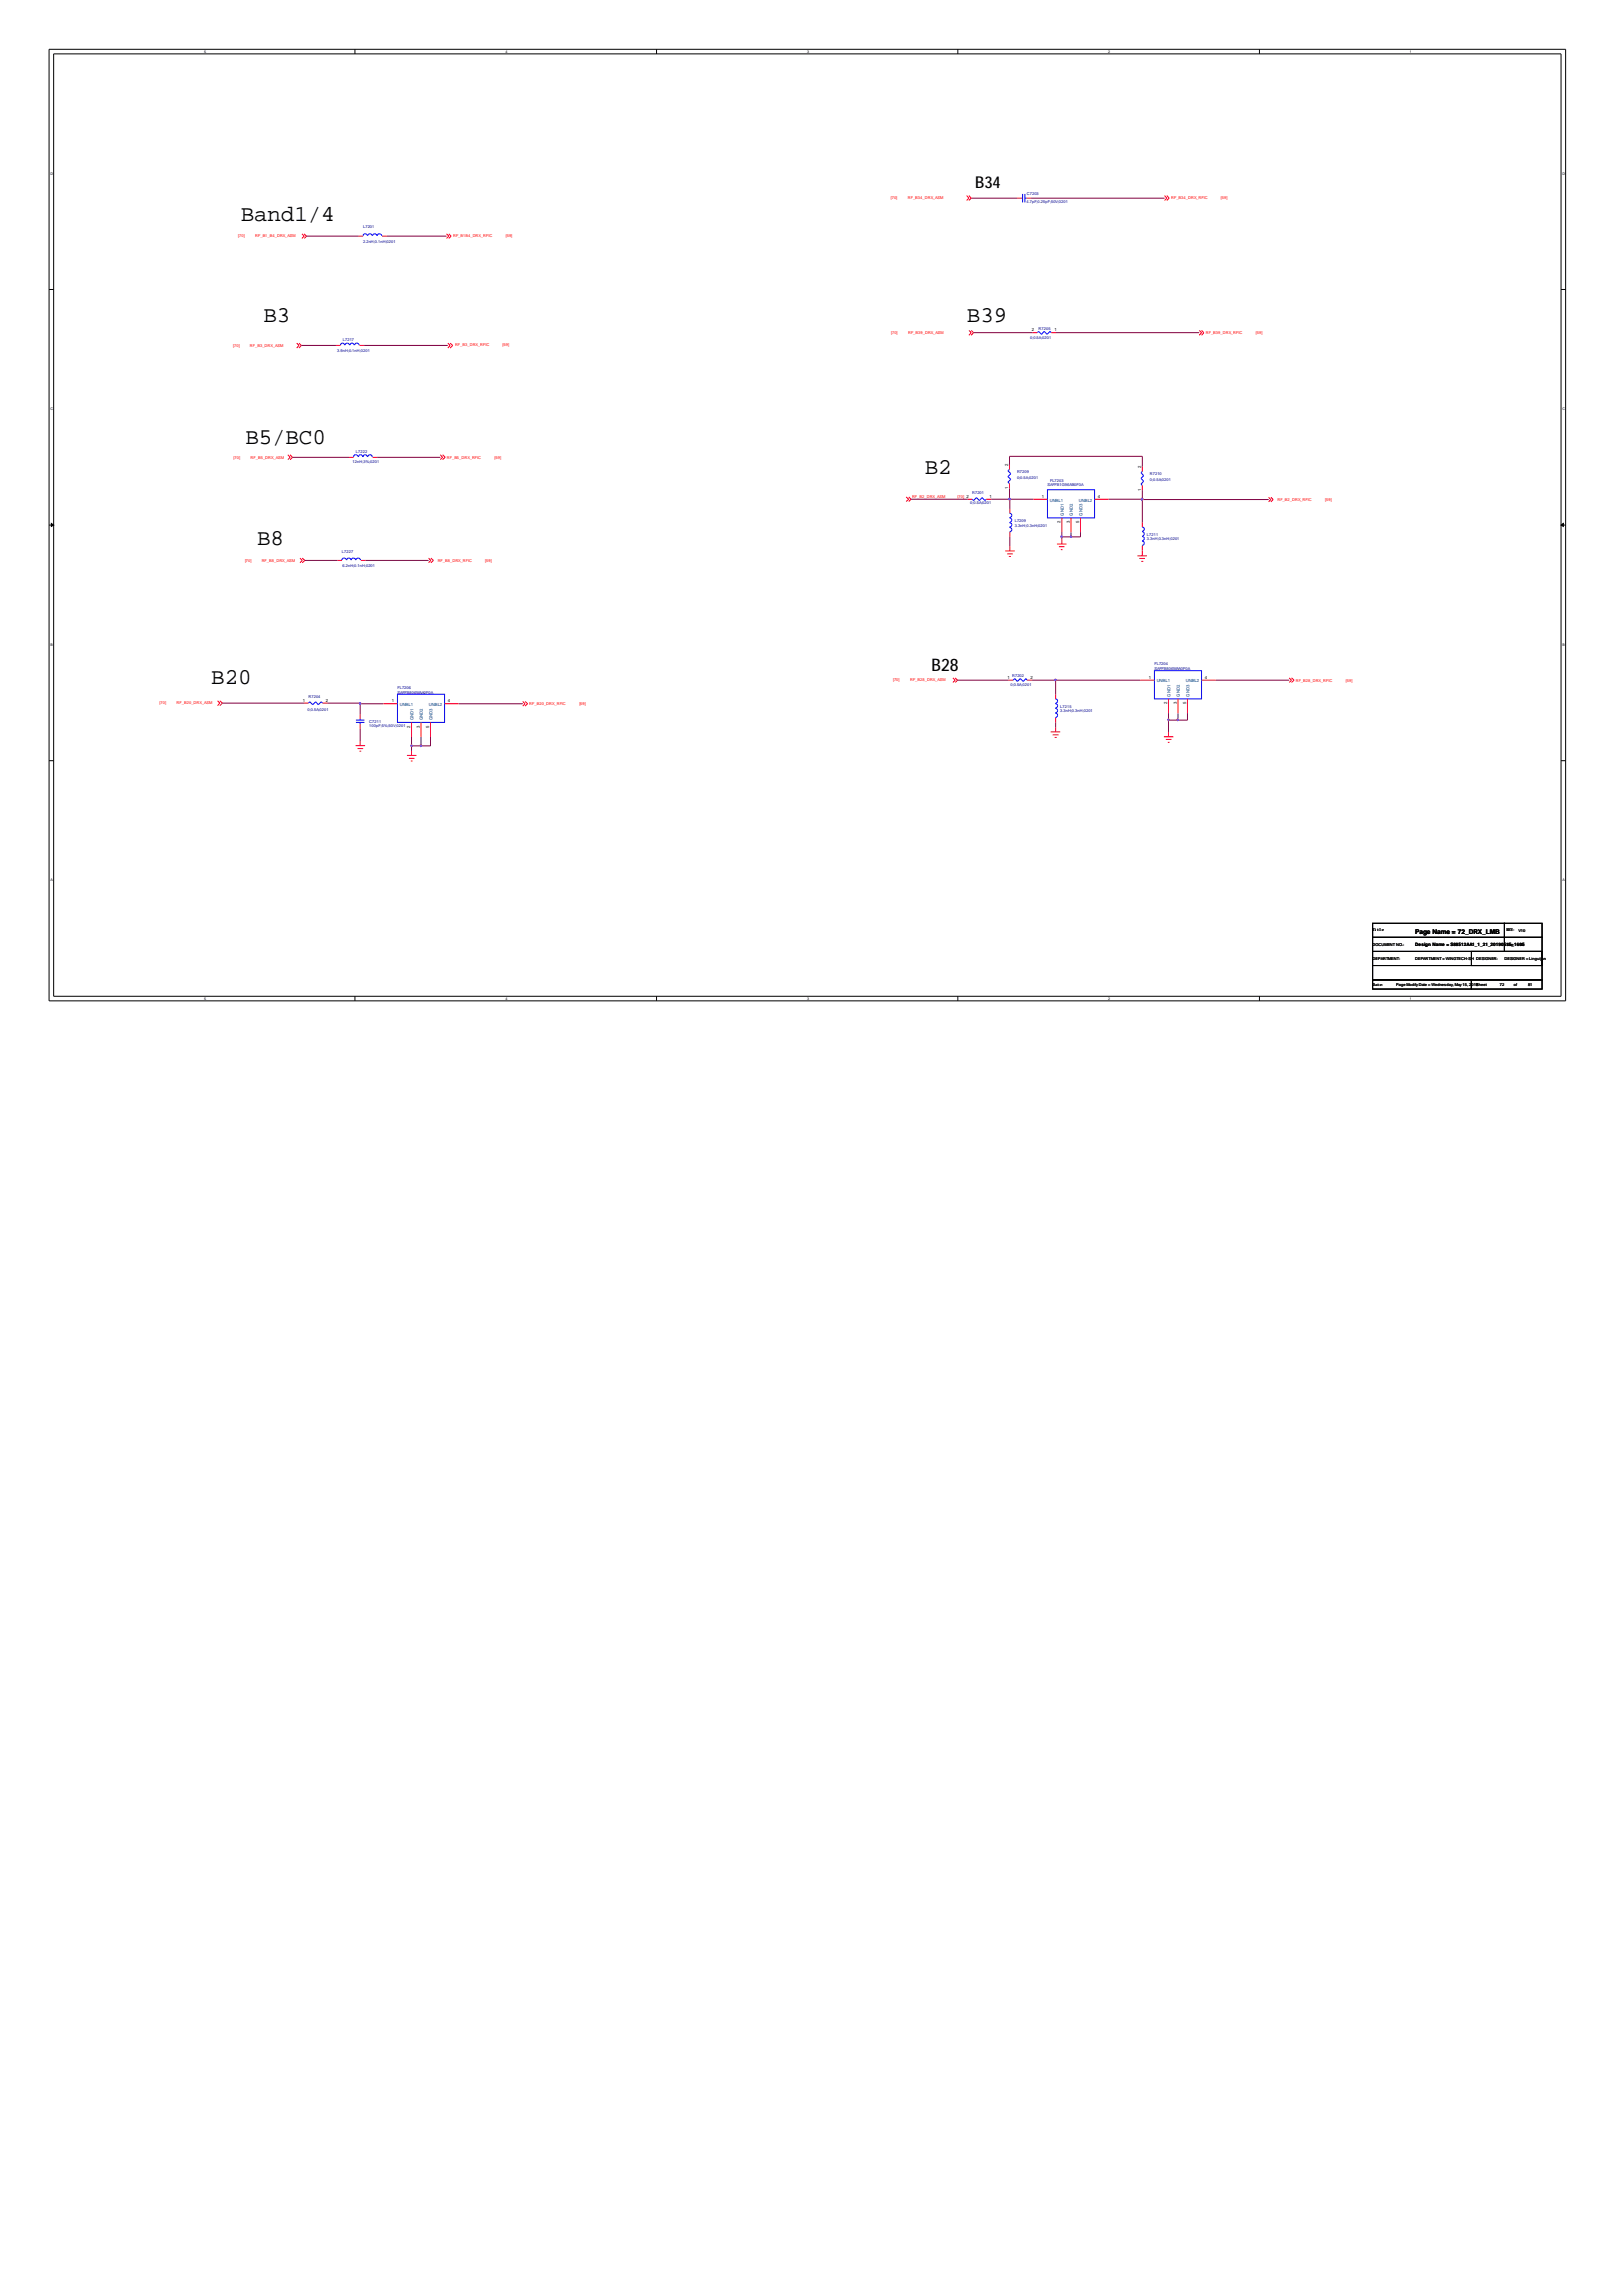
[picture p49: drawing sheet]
<svg xmlns="http://www.w3.org/2000/svg" width="210mm" height="297mm" viewBox="0 0 210 297" stroke-linecap="round" stroke-linejoin="round" font-family="sans-serif">
<defs><g id="words">
<g font-size="2.9">
<text x="31.2" y="28.6">Band1/4</text>
<text x="34.1" y="41.7">B3</text>
<text x="125.1" y="41.7">B39</text>
<text x="31.8" y="57.5">B5/BC0</text>
<text x="119.7" y="61.4">B2</text>
<text x="33.3" y="70.6">B8</text>
<text x="27.3" y="88.5">B20</text>
</g>
<text font-size="2.2" x="120.6" y="86.8">B28</text>
<text font-size="2.1" x="126.2" y="24.4">B34</text>
<text font-size=".8" x="183.1" y="120.8">Page Name = 72_DRX_LMB</text>
<g font-size=".6">
<text x="133.5" y="42.9">2</text>
<text x="136.5" y="42.9">1</text>
<text x="128.1" y="64.4">1</text>
<text x="130.5" y="63.3" transform="rotate(-90 130.5 63.3)">1</text>
<text x="130.5" y="60.3" transform="rotate(-90 130.5 60.3)">2</text>
<text x="134.8" y="64.4">1</text>
<text x="142.1" y="64.4">4</text>
<text x="147.7" y="63.5" transform="rotate(-90 147.7 63.5)">1</text>
<text x="147.7" y="60.6" transform="rotate(-90 147.7 60.6)">2</text>
<text x="137.2" y="67.7" transform="rotate(-90 137.2 67.7)">2</text>
<text x="138.4" y="67.7" transform="rotate(-90 138.4 67.7)">3</text>
<text x="139.7" y="67.7" transform="rotate(-90 139.7 67.7)">5</text>
<text x="130.4" y="87.8">1</text>
<text x="133.3" y="87.8">2</text>
<text x="148.7" y="87.8">1</text>
<text x="155.9" y="87.8">4</text>
<text x="39.2" y="90.8">1</text>
<text x="42.2" y="90.8">2</text>
<text x="50.7" y="90.9">1</text>
<text x="53.1" y="94.2" transform="rotate(-90 53.1 94.2)">2</text>
<text x="54.3" y="94.2" transform="rotate(-90 54.3 94.2)">3</text>
<text x="55.5" y="94.2" transform="rotate(-90 55.5 94.2)">5</text>
<text x="58" y="90.9">4</text>
<text x="151" y="91.1" transform="rotate(-90 151 91.1)">2</text>
<text x="152.3" y="91.1" transform="rotate(-90 152.3 91.1)">3</text>
<text x="153.5" y="91.1" transform="rotate(-90 153.5 91.1)">5</text>
<text x="183.1" y="122.4">Design Name = S88512AA1_1_21_20190515_1605</text>
</g>
<g font-size=".6" fill="#004080">
<text x="135.8" y="64.9">UNBL1</text>
<text x="139.6" y="64.9">UNBL2</text>
<text x="137.7" y="66.7" transform="rotate(-90 137.7 66.7)">GND1</text>
<text x="138.9" y="66.7" transform="rotate(-90 138.9 66.7)">GND2</text>
<text x="140.1" y="66.7" transform="rotate(-90 140.1 66.7)">GND3</text>
<text x="149.7" y="88.3">UNBL1</text>
<text x="153.5" y="88.3">UNBL2</text>
<text x="51.7" y="91.3">UNBL1</text>
<text x="53.5" y="93.2" transform="rotate(-90 53.5 93.2)">GND1</text>
<text x="54.7" y="93.2" transform="rotate(-90 54.7 93.2)">GND2</text>
<text x="55.5" y="91.3">UNBL2</text>
<text x="56" y="93.2" transform="rotate(-90 56 93.2)">GND3</text>
<text x="151.5" y="90.1" transform="rotate(-90 151.5 90.1)">GND1</text>
<text x="152.7" y="90.1" transform="rotate(-90 152.7 90.1)">GND2</text>
<text x="153.9" y="90.1" transform="rotate(-90 153.9 90.1)">GND3</text>
</g>
<g font-size=".5">
<text x="26.4" y="6.8">5</text>
<text x="65.4" y="6.8">4</text>
<text x="104.4" y="6.8">3</text>
<text x="143.4" y="6.8">2</text>
<text x="182.5" y="6.8">1</text>
<text x="6.5" y="22.6">D</text>
<text x="202.2" y="22.6">D</text>
<text x="6.5" y="53.1">C</text>
<text x="202.2" y="53.1">C</text>
<text x="6.5" y="83.6">B</text>
<text x="202.2" y="83.6">B</text>
<text x="6.5" y="114">A</text>
<text x="202.2" y="114">A</text>
<text x="177.6" y="120.5">Title</text>
<text x="177.6" y="122.4">DOCUMENT NO.:</text>
<text x="177.6" y="124.2">DEPARTMENT:</text>
<text x="183.1" y="124.2">DEPARTMENT = WINGTECH-SH DESIGNER:</text>
<text x="194.7" y="124.2">DESIGNER = Linguijun</text>
<text x="194.9" y="122.4">Size</text>
<text x="194.9" y="120.5">REV:</text>
<text x="196.5" y="120.6">V10</text>
<text x="196.8" y="122.4">D</text>
<text x="26.4" y="129.3">5</text>
<text x="65.4" y="129.3">4</text>
<text x="104.4" y="129.3">3</text>
<text x="143.4" y="129.3">2</text>
<text x="177.7" y="127.6">Date:</text>
<text x="180.7" y="127.6">Page ModifyDate = Wednesday, May15, 2019</text>
<text x="182.5" y="129.3">1</text>
<text x="191.1" y="127.6">Sheet</text>
<text x="194.1" y="127.6">72</text>
<text x="195.9" y="127.6">of</text>
<text x="197.7" y="127.6">81</text>
</g>
<g font-size=".5" fill="#000080">
<text x="47" y="29.5">L7201</text>
<text x="132.8" y="26.3">4.7pF;0.25pF;50V;0201</text>
<text x="132.9" y="25.2">C7203</text>
<text x="47" y="31.4">2.2nH;0.1nH;0201</text>
<text x="43.6" y="45.6">3.9nH;0.1nH;0201</text>
<text x="44.4" y="44.1">L7217</text>
<text x="133.3" y="43.9">0;0.5A;0201</text>
<text x="134.4" y="42.7">R7205</text>
<text x="45.6" y="59.9">12nH;3%;0201</text>
<text x="46.1" y="58.6">L7222</text>
<text x="125.6" y="65.3">0;0.5A;0201</text>
<text x="125.8" y="63.9">R7201</text>
<text x="131.6" y="61.2">R7209</text>
<text x="131.6" y="62">0;0.5A;0201</text>
<text x="135.6" y="62.9">SAFFB1G96AB0F0A</text>
<text x="135.9" y="62.3">FL7203</text>
<text x="148.8" y="61.5">R7210</text>
<text x="148.8" y="62.2">0;0.5A;0201</text>
<text x="44.2" y="71.5">L7227</text>
<text x="131.3" y="67.5">L7209</text>
<text x="131.3" y="68.1">3.3nH;0.3nH;0201</text>
<text x="148.4" y="69.3">L7211</text>
<text x="148.4" y="69.9">3.3nH;0.3nH;0201</text>
<text x="44.3" y="73.3">6.2nH;0.1nH;0201</text>
<text x="51.4" y="89.1">FL7206</text>
<text x="51.4" y="89.7">SAFFB806MAA0F0A</text>
<text x="130.8" y="88.8">0;0.5A;0201</text>
<text x="131" y="87.6">R7202</text>
<text x="149.4" y="86">FL7204</text>
<text x="149.4" y="86.7">SAFFB806MAA0F0A</text>
<text x="39.8" y="92">0;0.5A;0201</text>
<text x="39.9" y="90.3">R7204</text>
<text x="47.8" y="93.5">C7211</text>
<text x="47.8" y="94.1">100pF;5%;50V;0201</text>
<text x="137.2" y="91.6">L7215</text>
<text x="137.2" y="92.1">3.3nH;0.3nH;0201</text>
</g>
<g font-size=".5" fill="#f00">
<text x="115.3" y="25.8">[70]</text>
<text x="117.5" y="25.8">RF_B34_DRX_ASM</text>
<text x="151.6" y="25.8">RF_B34_DRX_RFIC</text>
<text x="158" y="25.8">[59]</text>
<text x="30.8" y="30.7">[70]</text>
<text x="33" y="30.7">RF_B1_B4_DRX_ASM</text>
<text x="58.6" y="30.7">RF_B1B4_DRX_RFIC</text>
<text x="65.4" y="30.7">[59]</text>
<text x="30.2" y="44.9">[70]</text>
<text x="32.3" y="44.9">RF_B3_DRX_ASM</text>
<text x="58.9" y="44.8">RF_B3_DRX_RFIC</text>
<text x="65" y="44.8">[59]</text>
<text x="115.3" y="43.3">[70]</text>
<text x="117.5" y="43.3">RF_B39_DRX_ASM</text>
<text x="156" y="43.2">RF_B39_DRX_RFIC</text>
<text x="162.5" y="43.2">[59]</text>
<text x="30.2" y="59.3">[70]</text>
<text x="32.4" y="59.3">RF_B5_DRX_ASM</text>
<text x="57.8" y="59.3">RF_B5_DRX_RFIC</text>
<text x="64" y="59.3">[59]</text>
<text x="118" y="64.4">RF_B2_DRX_ASM</text>
<text x="123.9" y="64.4">[70] 2</text>
<text x="165.3" y="64.8">RF_B2_DRX_RFIC</text>
<text x="171.5" y="64.8">[59]</text>
<text x="31.7" y="72.7">[70]</text>
<text x="33.9" y="72.7">RF_B8_DRX_ASM</text>
<text x="56.6" y="72.7">RF_B8_DRX_RFIC</text>
<text x="62.8" y="72.7">[59]</text>
<text x="115.6" y="88.1">[70]</text>
<text x="117.8" y="88.1">RF_B28_DRX_ASM</text>
<text x="167.7" y="88.2">RF_B28_DRX_RFIC</text>
<text x="174.2" y="88.2">[59]</text>
<text x="20.7" y="91.1">[70]</text>
<text x="22.9" y="91.1">RF_B20_DRX_ASM</text>
<text x="68.5" y="91.3">RF_B20_DRX_RFIC</text>
<text x="75" y="91.3">[59]</text>
</g>
</g></defs>
<g fill="none" stroke="#000" stroke-width=".13">
<path d="M6.3 6.4h196.3v123.1h-196.3zM6.9 7h195.1v121.9h-195.1zM45.9 6.4v.6M85 6.4v.6M124 6.4v.6M163 6.4v.6M6.3 37.5h.6M202 37.5h.6M6.3 67.9h.6M202 67.9h.6M6.3 98.4h.6M202 98.4h.6"/>
<path d="M177.6 119.5h17.1v1.8h-17.1zM194.7 119.5h4.9v1.8h-4.9zM45.9 128.9v.6M85 128.9v.6M124 128.9v.6M163 128.9v.6M177.6 121.3h17.1v1.8h-17.1zM177.6 126.8h12.8v1.2h-12.8zM177.6 124.9h22v1.9h-22zM177.6 123.1h22v1.8h-22zM190.4 126.8h9.2v1.2h-9.2zM190.4 123.1h9.2v1.8h-9.2z"/>
<path d="M194.7 121.3h4.9v1.8h-4.9z"/>
</g>
<g fill="#000" stroke="#000" stroke-width=".13">
<path d="M6.6 67.7l.3 .2-.3 .2z" fill-rule="evenodd"/>
<path d="M202 67.9l.3-.2v.4z" fill-rule="evenodd"/>
</g>
<g fill="none" stroke="#f00" stroke-width=".13">
<path d="M39.1 30.3l.3 .3-.3 .2M39.4 30.3l.3 .3-.3 .2M46.4 30.6h.6M49.4 30.6h.6M57.8 30.3l.3 .3-.3 .2M58.1 30.3l.3 .3-.3 .2M125.1 25.3l.3 .3-.3 .3M125.4 25.3l.3 .3-.3 .3M131.6 25.6h.6M132.8 25.6h.6M150.7 25.3l.3 .3-.3 .3M151 25.3l.3 .3-.3 .3"/>
<path d="M37.3 58.8l.2 .4-.2 .3M37.5 58.8l.3 .4-.3 .3M38.4 44.4l.3 .3-.3 .3M38.7 44.4l.3 .3-.3 .3M43.5 44.7h.6M45.2 59.2h.6M46.5 44.7h.6M48.2 59.2h.6M57 58.8l.3 .4-.3 .3M57.3 58.8l.3 .4-.3 .3M58 44.4l.3 .3-.3 .3M58.3 44.4l.3 .3-.3 .3"/>
<path d="M125.4 42.7l.3 .3-.3 .4M125.7 42.7l.3 .3-.3 .4M133.6 43h.6M136.1 43h.6M155.2 42.7l.3 .3-.3 .4M155.5 42.7l.3 .3-.3 .4M38.8 72.2l.3 .3-.3 .3M39.1 72.2l.4 .3-.4 .3M43.6 72.5h.6M46.7 72.5h.6M55.5 72.2l.3 .3-.3 .3M55.8 72.2l.3 .3-.3 .3"/>
<path d="M117.3 64.3l.3 .3-.3 .3M117.6 64.3l.3 .3-.3 .3M125.2 64.6h.6M127.6 64.6h.7M130.1 71.3h1.2M130.3 71.7h.8M130.6 72h.2M130.6 60.1v.6M130.6 62.6v.6M130.7 65.8v.6M130.7 68.9v.6M130.7 70.7v.6"/>
<path d="M133.7 64.6h1.9M136.8 70.4h1.2M137 70.7h.8M137.3 71.1h.2M137.4 67v1.9M137.4 69.8v.6M138.6 67v1.9M139.8 67v1.9M141.6 64.6h1.9M147.2 71.9h1.2M147.4 72.2h.8M147.7 72.6h.3"/>
<path d="M147.8 60.4v.6M147.8 62.8v.6M147.8 67.5v.7M147.8 70.6v.6M147.8 71.3v.6M164.2 64.3l.3 .3-.3 .3M164.5 64.3l.3 .3-.3 .3M28.2 90.7l.2 .3-.2 .3M28.4 90.7l.4 .3-.4 .3M39.3 91h.6M41.7 91h.7M46 96.5h1.2"/>
<path d="M46.3 96.8h.7M46.5 97.2h.2M46.6 92.4v.6M46.6 93.7v.6M46.6 95.9v.6M49.6 91h1.8M52.7 97.7h1.2M52.9 98.1h.7M53.2 98.5h.2M53.3 93.5v1.8M53.3 97.1v.6M54.5 93.5v1.8"/>
<path d="M55.7 93.5v1.8M57.5 91h1.9M67.6 90.7l.3 .3-.3 .3M67.9 90.7l.4 .3-.4 .3M123.3 87.7l.3 .3-.3 .3M123.6 87.7l.3 .3-.3 .3M130.5 88h.6M132.9 88h.7M136 94.7h1.2M136.2 95.1h.8M136.5 95.4h.2M136.6 89.8v.6"/>
<path d="M136.6 92.9v.6M136.6 94.1v.6M147.6 88h1.8M150.6 95.3h1.2M150.9 95.7h.7M151.1 96h.2M151.2 90.4v1.9M151.2 94.7v.6M152.4 90.4v1.9M153.7 90.4v1.9M155.5 88h1.8M166.8 87.7l.3 .3-.3 .3"/>
<path d="M167.1 87.7l.4 .3-.4 .3"/>
</g>
<g fill="none" stroke="#00f" stroke-width=".13">
<path d="M47 30.5v-.1a.29 .29 0 0 1 .3-.1 .29 .29 0 0 1 .2 .2M47.6 30.5a.3 .3 0 0 1 .3-.2 .3 .3 0 0 1 .3 .2M48.2 30.5v-.1a.29 .29 0 0 1 .4-.1 .29 .29 0 0 1 .2 .2M48.8 30.5a.3 .3 0 0 1 .3-.2 .3 .3 0 0 1 .3 .2M132.2 25.6h.1M132.3 25.1v1.1M132.6 25.6h.2M132.6 25.1v1.1M44.1 44.6a.28 .28 0 0 1 .2-.2 .28 .28 0 0 1 .3 .2M44.7 44.6v-.1l.3-.1 .3 .2M45.3 44.6a.28 .28 0 0 1 .3-.2 .28 .28 0 0 1 .2 .2M45.8 59.1a.3 .3 0 0 1 .3-.3 .3 .3 0 0 1 .3 .3"/>
<path d="M45.9 44.6l.1-.1 .1-.1h.2l.2 .2M46.4 59.1v-.1a.28 .28 0 0 1 .3-.2 .28 .28 0 0 1 .2 .3M47 59.1v-.1a.28 .28 0 0 1 .3-.2 .28 .28 0 0 1 .2 .3M47.6 59.1a.3 .3 0 0 1 .3-.3 .3 .3 0 0 1 .3 .3M134.2 43l.2-.1 .4 .4 .3-.4 .4 .4 .4-.4 .2 .1M44.2 72.5a.3 .3 0 0 1 .3-.3 .3 .3 0 0 1 .3 .3M44.9 72.5v-.2a.29 .29 0 0 1 .3-.1 .29 .29 0 0 1 .2 .3M45.5 72.5v-.2a.29 .29 0 0 1 .3-.1 .29 .29 0 0 1 .2 .3M46.1 72.5a.3 .3 0 0 1 .3-.3 .3 .3 0 0 1 .3 .3M125.8 64.6l.2 .2 .4-.4 .3 .4 .4-.4 .4 .4 .1-.2M130.6 66.4h.2a.28 .28 0 0 1 .1 .4 .28 .28 0 0 1-.3 .2M130.6 67h.2a.3 .3 0 0 1 .1 .4 .3 .3 0 0 1-.3 .2"/>
<path d="M130.6 67.6l.2 .1a.28 .28 0 0 1 .1 .3 .28 .28 0 0 1-.3 .2M130.6 68.2a.3 .3 0 0 1 .3 .3 .3 .3 0 0 1-.3 .3M130.6 60.7l-.2 .2 .4 .4-.4 .4 .4 .3-.4 .4 .2 .2M135.6 63.4h6v3.6h-6zM147.8 68.2h.1a.28 .28 0 0 1 .2 .3 .28 .28 0 0 1-.3 .2M147.8 68.8a.3 .3 0 0 1 .3 .3 .3 .3 0 0 1-.3 .3M147.8 69.4h.1a.28 .28 0 0 1 .2 .4 .28 .28 0 0 1-.3 .2M147.8 70h.1a.28 .28 0 0 1 .2 .4 .28 .28 0 0 1-.3 .2M147.8 61l-.1 .2 .3 .3-.3 .4 .3 .4-.3 .3 .1 .2M39.9 91l.2-.2 .4 .4 .4-.4 .3 .4 .4-.4 .1 .2M46.1 93.5h1.1M46.1 93.2h1.1"/>
<path d="M46.6 93v.2M46.6 93.5v.2M51.4 89.8h6.1v3.7h-6.1zM131.1 88l.2-.2 .4 .4 .3-.4 .4 .4 .4-.4 .1 .2M136.6 90.4h.1a.3 .3 0 0 1 .2 .4 .3 .3 0 0 1-.3 .2M136.6 91l.1 .1a.28 .28 0 0 1 .2 .3 .28 .28 0 0 1-.3 .2M136.6 91.6a.3 .3 0 0 1 .3 .3 .3 .3 0 0 1-.3 .3M136.6 92.3h.1a.28 .28 0 0 1 .2 .3 .28 .28 0 0 1-.3 .2M149.4 86.8h6.1v3.6h-6.1z"/>
</g>
<g fill="none" stroke="#800040" stroke-width=".13">
<path d="M39.7 30.6h6.7M50 30.6h7.8M125.7 25.6h5.9M133.4 25.6h17.3M37.8 59.2h7.4M39 44.7h4.5M47.1 44.7h10.9M48.8 59.2h8.2M126 43h7.6M136.7 43h18.5M39.5 72.5h4.1M47.3 72.5h8.2"/>
<path d="M117.9 64.6h7.3M128.3 64.6h5.4M130.6 60.1v-1.1h17.2v1.4M130.6 63.2v1.4M130.7 64.6v1.2M130.7 69.5v1.2M137.4 68.9v.9M138.6 68.9v.6M139.8 68.9v.6h-2.4M143.5 64.6h4.3M147.8 63.4v4.1M147.8 71.2v.1"/>
<path d="M147.8 64.6h16.4M28.8 91h10.5M42.4 91h4.2v1.4M46.6 91h3M46.6 94.3v1.6M53.3 95.3v1.8M54.5 95.3v1.2M55.7 95.3v1.2h-2.4M59.4 91h8.2M123.9 88h6.6M133.6 88h14M136.6 88v1.8"/>
<path d="M136.6 93.5v.6M151.2 92.3v2.4M152.4 92.3v.9M153.7 92.3v.9h-2.5M157.3 88h9.5"/>
</g>
<g fill="#f0f" stroke="#f0f" stroke-width=".13">
<path d="M54.4 96.4h.1v.1h-.1z" fill-rule="evenodd"/>
<path d="M53.2 96.4l.1 .1v.1z" fill-rule="evenodd"/>
<path d="M136.5 87.9h.1v.1h-.1z" fill-rule="evenodd"/>
<path d="M151.1 93.1h.2l-.1 .1z" fill-rule="evenodd"/>
<path d="M152.3 93.1h.2v.1h-.2z" fill-rule="evenodd"/>
<path d="M46.5 90.9l.2 .1-.1 .1z" fill-rule="evenodd"/>
<path d="M138.5 69.4h.2l-.1 .1z" fill-rule="evenodd"/>
<path d="M137.3 69.4h.2l-.1 .1z" fill-rule="evenodd"/>
<path d="M147.7 64.5h.2v.1h-.2z" fill-rule="evenodd"/>
<path d="M130.5 64.5h.2v.1h-.2z" fill-rule="evenodd"/>
<path d="M130.6 64.5h.1v.1h-.1z" fill-rule="evenodd"/>
<path d="M147.7 64.5h.2v.2h-.2z" fill-rule="evenodd"/>
<path d="M54.4 96.4h.1v.1h-.1z" fill-rule="evenodd"/>
<path d="M53.2 96.4l.1 .1v.1z" fill-rule="evenodd"/>
<path d="M136.5 87.9h.1v.1h-.1z" fill-rule="evenodd"/>
<path d="M151.1 93.1h.2l-.1 .1z" fill-rule="evenodd"/>
<path d="M152.3 93.1h.2v.1h-.2z" fill-rule="evenodd"/>
<path d="M46.5 90.9l.2 .1-.1 .1z" fill-rule="evenodd"/>
<path d="M138.5 69.4h.2l-.1 .1z" fill-rule="evenodd"/>
<path d="M137.3 69.4h.2l-.1 .1z" fill-rule="evenodd"/>
<path d="M147.7 64.5h.2v.1h-.2z" fill-rule="evenodd"/>
<path d="M130.5 64.5h.2v.1h-.2z" fill-rule="evenodd"/>
<path d="M130.6 64.5h.1v.1h-.1z" fill-rule="evenodd"/>
<path d="M147.7 64.5h.2v.2h-.2z" fill-rule="evenodd"/>
</g>
<use href="#words"/>
</svg>
